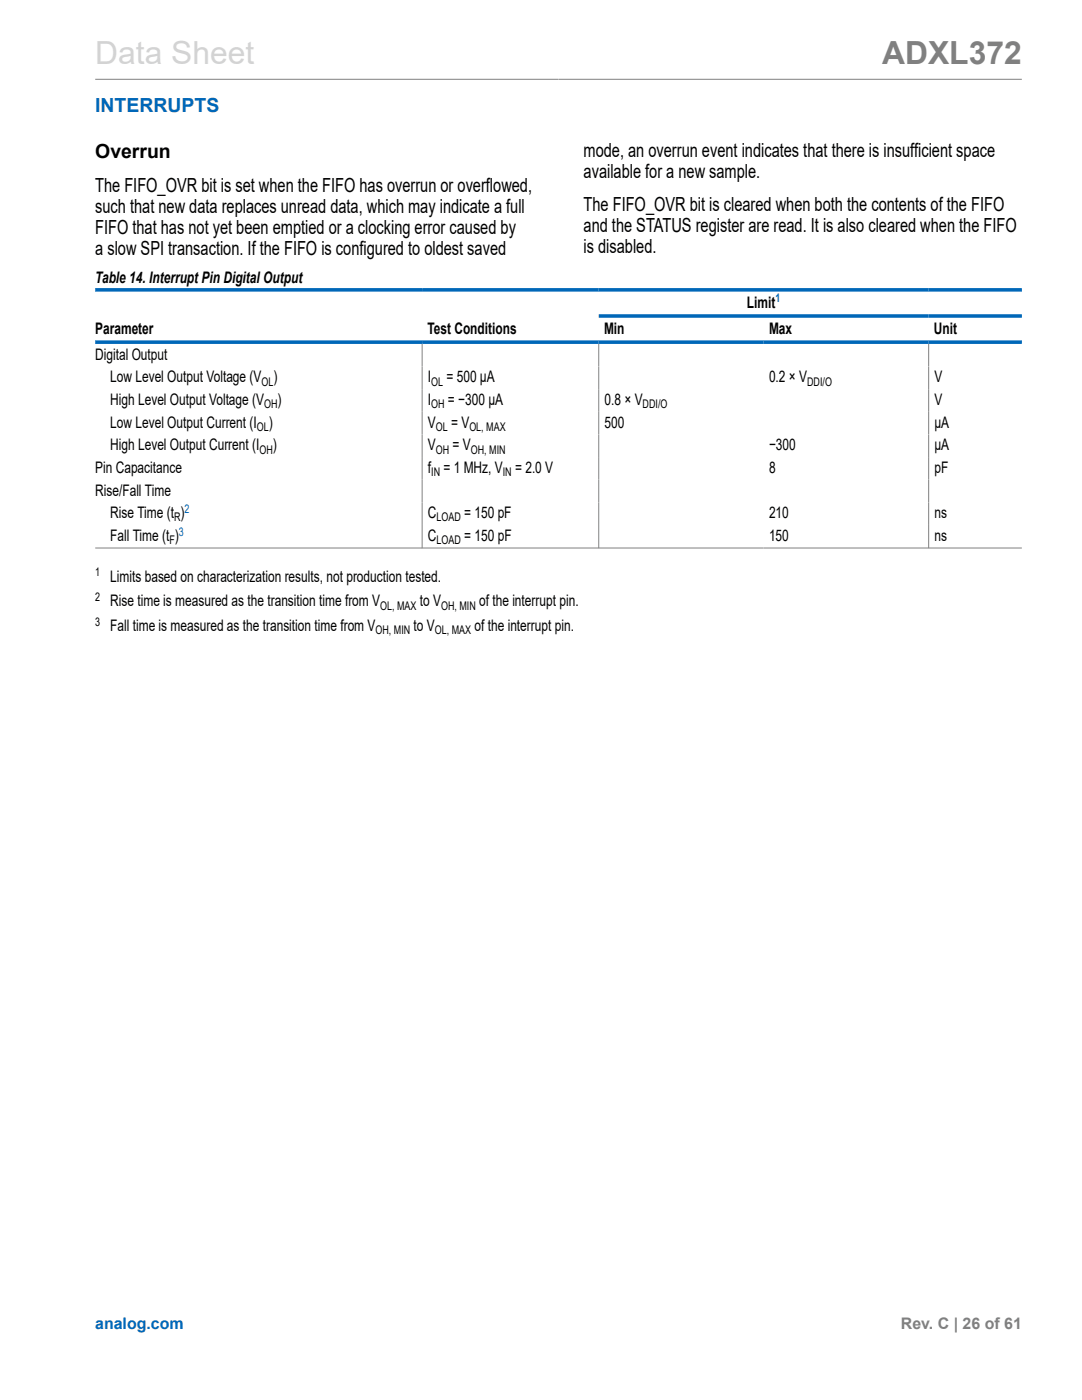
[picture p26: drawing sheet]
<svg xmlns="http://www.w3.org/2000/svg" width="216mm" height="279mm" viewBox="0 0 216 279" stroke-linecap="round" stroke-linejoin="round" font-family="sans-serif">
<defs><g id="words">
<text font-size="6.3" fill="#d3d3d3" x="19" y="12.7">Data Sheet</text>
<text font-size="6.3" fill="#808080" x="176" y="12.7">ADXL372</text>
<text font-size="3.9" fill="#0067b8" x="19" y="22.3">INTERRUPTS</text>
<g font-size="3.9">
<text x="19" y="31.4">Overrun</text>
<text x="116.4" y="31.2">mode, an overrun event indicates that there is insufficient space</text>
<text x="116.4" y="35.5">available for a new sample.</text>
<text x="19" y="38.2">The FIFO_OVR bit is set when the FIFO has overrun or overflowed,</text>
<text x="19" y="42.5">such that new data replaces unread data, which may indicate a full</text>
<text x="19" y="46.7">FIFO that has not yet been emptied or a clocking error caused by</text>
<text x="116.4" y="46.3">and the STATUS register are read. It is also cleared when the FIFO</text>
<text x="116.4" y="42">The FIFO_OVR bit is cleared when both the contents of the FIFO</text>
<text x="19" y="50.9">a slow SPI transaction. If the FIFO is configured to oldest saved</text>
<text x="116.4" y="50.5">is disabled.</text>
</g>
<g font-size="3.2">
<text x="19" y="56.5">Table 14. Interrupt Pin Digital Output</text>
<text x="149" y="61.4">Limit</text>
<text x="19" y="66.6">Parameter</text>
<text x="19" y="71.8">Digital Output</text>
<text x="85.3" y="66.6">Test Conditions</text>
<text x="120.5" y="66.6">Min</text>
<text x="153.4" y="66.6">Max</text>
<text x="186.4" y="66.6">Unit</text>
<text x="22" y="76.3">Low Level Output Voltage (V</text>
<text x="54.6" y="76.3">)</text>
<text x="85.4" y="76.3">I</text>
<text x="89.1" y="76.3">= 500 µA</text>
<text x="153.4" y="76.3">0.2 × V</text>
<text x="186.5" y="76.3">V</text>
<text x="22" y="80.8">High Level Output Voltage (V</text>
<text x="55.4" y="80.8">)</text>
<text x="85.4" y="80.8">I</text>
<text x="89.4" y="80.8">= −300 µA</text>
<text x="120.6" y="80.8">0.8 × V</text>
<text x="186.5" y="80.8">V</text>
<text x="22" y="89.9">High Level Output Current (I</text>
<text x="22" y="85.4">Low Level Output Current (I</text>
<text x="53.6" y="85.4">)</text>
<text x="54.5" y="89.9">)</text>
<text x="85.4" y="89.9">V</text>
<text x="85.4" y="85.4">V</text>
<text x="90" y="85.4">= V</text>
<text x="90.3" y="89.9">= V</text>
<text x="120.6" y="85.4">500</text>
<text x="153.4" y="89.9">−300</text>
<text x="186.5" y="85.4">µA</text>
<text x="186.5" y="89.9">µA</text>
<text x="19" y="94.4">Pin Capacitance</text>
<text x="85.4" y="94.4">f</text>
<text x="88.5" y="94.4">= 1 MHz, V</text>
<text x="102.8" y="94.4">= 2.0 V</text>
<text x="153.4" y="94.4">8</text>
<text x="186.5" y="94.4">pF</text>
<text x="19" y="98.9">Rise/Fall Time</text>
<text x="22" y="107.9">Fall Time (t )</text>
<text x="22" y="103.4">Rise Time (t )</text>
<text x="85.4" y="103.4">C</text>
<text x="85.4" y="107.9">C</text>
<text x="92.6" y="103.4">= 150 pF</text>
<text x="92.6" y="107.9">= 150 pF</text>
<text x="153.4" y="103.4">210</text>
<text x="153.4" y="107.9">150</text>
<text x="186.5" y="103.4">ns</text>
<text x="186.5" y="107.9">ns</text>
<text x="22" y="116.1">Limits based on characterization results, not production tested.</text>
<text x="22" y="125.9">Fall time is measured as the transition time from V</text>
<text x="22" y="121">Rise time is measured as the transition time from V</text>
<text x="82.5" y="125.9">to V</text>
<text x="83.8" y="121">to V</text>
<text x="94.7" y="125.9">of the interrupt pin.</text>
<text x="95.6" y="121">of the interrupt pin.</text>
</g>
<text font-size="3.2" fill="#0067b8" x="19" y="265.3">analog.com</text>
<text font-size="3.2" fill="#808080" x="179.8" y="265.3">Rev. C | 26 of 61</text>
<g font-size="2.4" fill="#0067b8">
<text x="154.7" y="60.3">1</text>
<text x="35.7" y="106.9">3</text>
<text x="36.8" y="102.4">2</text>
</g>
<g font-size="2.4">
<text x="52.2" y="77">OL</text>
<text x="86" y="77">OL</text>
<text x="161.1" y="77">DDI/O</text>
<text x="52.7" y="81.5">OH</text>
<text x="86" y="81.5">OH</text>
<text x="128.2" y="81.5">DDI/O</text>
<text x="51.3" y="86">OL</text>
<text x="87" y="86">OL</text>
<text x="93.7" y="86">OL, MAX</text>
<text x="51.8" y="90.5">OH</text>
<text x="86" y="95">IN</text>
<text x="87" y="90.5">OH</text>
<text x="93.9" y="90.5">OH, MIN</text>
<text x="100.3" y="95">IN</text>
<text x="34.7" y="104.1">R</text>
<text x="87.1" y="104.1">LOAD</text>
<text x="33.8" y="108.6">F</text>
<text x="87.1" y="108.6">LOAD</text>
<text x="19" y="115">1</text>
<text x="19" y="119.9">2</text>
<text x="19" y="124.9">3</text>
<text x="75.9" y="121.6">OL, MAX</text>
<text x="88" y="121.6">OH, MIN</text>
<text x="74.9" y="126.6">OH, MIN</text>
<text x="86.8" y="126.6">OL, MAX</text>
</g>
</g></defs>
<path d="M19 15.8h184.9M84.2 68.6v40.9M119.5 68.6v40.9M185.3 68.6v40.9M19 109.4h184.9" fill="none" stroke="#808080" stroke-width=".2"/>
<path d="M19 57.8h184.9M119.5 63.1h84.4M203.9 68.3h-184.9" fill="none" stroke="#0067b8" stroke-width=".71"/>
<use href="#words"/>
</svg>
